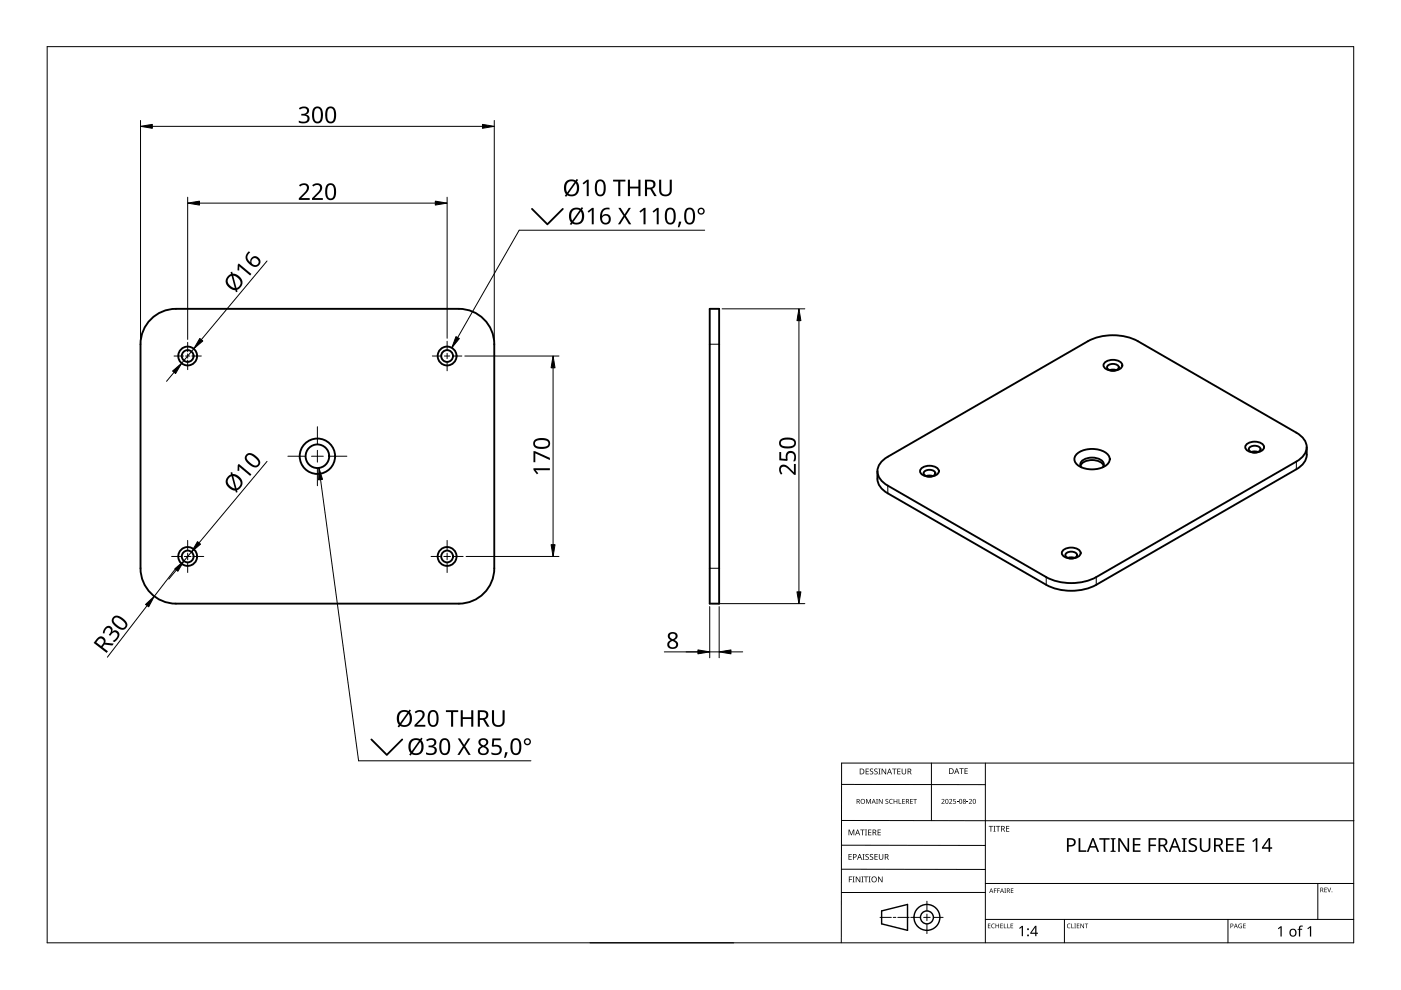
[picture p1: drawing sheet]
<svg xmlns="http://www.w3.org/2000/svg" width="297mm" height="210mm" viewBox="0 0 297 210" stroke-linecap="round" stroke-linejoin="round" font-family="sans-serif">
<g fill="none" stroke="#000" stroke-width=".4">
<path d="M31.6 68.1a7.5 7.5 0 0 1 5.7-2.6h60a7.5 7.5 0 0 1 7.5 7.5v47.5a7.5 7.5 0 0 1-7.5 7.5h-60a7.5 7.5 0 0 1-7.5-7.5v-47.5a7.5 7.5 0 0 1 1.8-4.9zM150.5 65.5h2v62.5h-2zM234.3 76.8a2.81 2.81 0 0 1 3.6 .3 .94 .94 0 0 1-.8 1.3 2.72 2.72 0 0 1-3-.6l-.1-.3zM234.8 77.6a1.56 1.56 0 0 1 2.4 .3 1.44 1.44 0 0 1-2.5 0zM236.7 78.5l-.7-.1-.7 .1M187.2 97.6l1-.8 42.5-24.5a11.7 11.7 0 0 1 10.6 0l33.6 19.4a3.4 3.4 0 0 1 2 4.1 4.3 4.3 0 0 1-2 2.1l-42.5 24.5a11.7 11.7 0 0 1-10.6 0l-33.6-19.4a3.4 3.4 0 0 1-2-4.1zM195.5 99.2a2.81 2.81 0 0 1 3.5 .3 .94 .94 0 0 1-.7 1.3 2.72 2.72 0 0 1-3.1-.5l-.1-.4zM228.2 96.4a5.3 5.3 0 0 1 6.7 0 1.66 1.66 0 0 1-1 2.6 5.4 5.4 0 0 1-5.7-.7 1.38 1.38 0 0 1 0-1.9zM229.1 98.7a3.1 3.1 0 0 1 4-.8l.7 .5 .2 .3M229.3 99.1l-.2-.2a1.24 1.24 0 0 1 1.2-1.7 3.3 3.3 0 0 1 3.7 .9v.6l-.2 .4M264.4 94.1a2.81 2.81 0 0 1 3.5 .3 .94 .94 0 0 1-.7 1.3 2.72 2.72 0 0 1-3.1-.5l-.1-.4zM264.9 94.9a1.56 1.56 0 0 1 2.4 .3 1.44 1.44 0 0 1-2.5 0z"/>
<path d="M266.7 95.8l-.7-.1-.7 .1M277.1 94.8a4.1 4.1 0 0 1-2.2 4.7l-42.5 24.5a11.7 11.7 0 0 1-10.6 0l-33.6-19.4a4.1 4.1 0 0 1-2.2-4.7M195.9 100.1a1.56 1.56 0 0 1 2.4 .2 1.44 1.44 0 0 1-2.5 0zM197.8 100.9l-.7-.1-.7 .1M225.5 116.6a2.81 2.81 0 0 1 3.5 .3 .94 .94 0 0 1-.7 1.3 2.72 2.72 0 0 1-3.1-.6l-.1-.3zM226 117.4a1.56 1.56 0 0 1 2.4 .3 1.44 1.44 0 0 1-2.5 0zM227.8 118.3l-.7-.1-.7 .1"/>
<circle cx="39.8" cy="75.5" r="2"/>
<circle cx="39.8" cy="75.5" r="1.25"/>
<circle cx="94.8" cy="75.5" r="1.25"/>
<circle cx="94.8" cy="75.5" r="2"/>
<circle cx="67.3" cy="96.7" r="3.8"/>
<circle cx="67.3" cy="96.7" r="2.5"/>
<circle cx="39.8" cy="118" r="2"/>
<circle cx="39.8" cy="118" r="1.25"/>
<circle cx="94.8" cy="118" r="1.25"/>
<circle cx="94.8" cy="118" r="2"/>
</g>
<path d="M150.5 73h2M274.9 97.9v1.6M188.2 103v1.6M150.5 120.5h2M221.8 122.4v1.6M232.4 122.4v1.6" fill="none" stroke="#000" stroke-width=".21"/>
<path d="M10 9.9h277v190h-277z" fill="none" stroke="#000" stroke-width=".21"/>
<g fill="none" stroke="#000" stroke-width=".21">
<path d="M178.4 179.2l30.5 .1M178.4 166.3l30.5 .1M178.5 174h108.6M197.5 161.8v12.2M208.9 161.8v38.1M287 161.8h-108.6v38.1M125.1 199.9h30.5M178.4 184.3h30.5M186.6 194.5h2.4M189.4 194.5h.5M190.4 194.5h2.4M193.1 194.5h2.1"/>
<path d="M195.8 194.5h1.4M196.5 191.1v2M196.5 193.8v1.4M196.5 195.9v2M197.9 194.5h2.1M208.9 189.2h-30.5M208.9 187.3h78.1M208.9 194.9h78.1M225.7 194.9v5M260.4 194.9v5M279.4 187.3v7.6"/>
</g>
<g fill="none" stroke="#000" stroke-width=".3">
<path d="M186.9 193.1l5.5-1.3v5.5l-5.5-1.4z"/>
<circle cx="196.5" cy="194.5" r="1.37"/>
<circle cx="196.5" cy="194.5" r="2.74"/>
</g>
<g fill="#000">
<path d="M179.9 175.9h.2l.4 1 .4-1h.2v1.2h-.1v-1.1l-.4 1.1h-.2l-.4-1.1 .1 1.1h-.2zM182.4 175.9h.9v.1h-.4v1.1h-.1v-1.1h-.4zM183.4 175.9h.4l-.1 .1v1l.1 .1h-.4l.1-.1v-1zM183.6 169.4h.2l.3 .8 .4-.8h.2v1h-.2v-.9l-.4 .9-.4-.9 .1 .9h-.2zM183.5 163h.7v.1h-.5v.4h.5v.1h-.5v.4h.5v.2h-.7zM184.1 175.9h.6v.1h-.5v.4h.5v.1h-.5v.5h.5v.1h-.6zM184.5 163.1l.4-.2 .2 .1v.1a.25 .25 0 0 0-.4-.1 .25 .25 0 0 0 0 .4 .4 .4 0 0 1 .5 .3 .4 .4 0 0 1-.3 .5 .4 .4 0 0 1-.5-.2h.1a.27 .27 0 0 0 .4 .1 .27 .27 0 0 0-.1-.4l-.3-.3zM185.4 163.1l.4-.2 .3 .1-.1 .1a.25 .25 0 0 0-.4-.1 .25 .25 0 0 0 0 .4 .4 .4 0 0 1 .5 .3 .4 .4 0 0 1-.3 .5 .4 .4 0 0 1-.5-.2h.1a.27 .27 0 0 0 .4 .1 .27 .27 0 0 0 0-.4l-.4-.3zM185.8 169.4h.3l-.1 .1v.8l.1 .1h-.3l.1-.1zM186.2 163h.5l-.2 .1v1l.2 .1h-.5l.2-.1v-1zM186.1 175.9h.6v.1h-.5v.4h.5v.1h-.5v.5h.5v.1h-.6zM186.3 169.4h.2l.5 .8v-.8h.1v1h-.1l-.6-.8v.8h-.1z"/>
<path d="M186.9 163h.2l.6 1v-1h.2v1.2h-.2l-.6-1v1h-.2zM187.8 169.5l.3-.1h.2v.2a.25 .25 0 0 0-.3-.1 .25 .25 0 0 0-.1 .3 .25 .25 0 0 0 .3 .1 .32 .32 0 0 1 0 .5 .32 .32 0 0 1-.5-.1 .25 .25 0 0 0 .4 .1 .25 .25 0 0 0 0-.4l-.3-.2zM188.6 169.5l.4-.1h.3l-.1 .2a.41 .41 0 0 0-.6 .3 .41 .41 0 0 0 .6 .4 .48 .48 0 0 1-.6-.1 .48 .48 0 0 1 0-.7zM189.1 163h1v.1h-.4v1.1h-.2v-1.1h-.4zM189.5 169.4h.1v.4h.5v-.4h.1v1h-.1v-.5h-.5v.5h-.1zM190.5 169.4h.2v.9h.4v.1h-.6zM190.2 163h.7v.1h-.5v.4h.5v.1h-.5v.4h.5v.2h-.7zM191.3 169.4h.5v.1h-.4v.3h.4v.1h-.4v.4h.4v.1h-.5zM191.2 163h.1v.8a.32 .32 0 0 0 .3 .3 .32 .32 0 0 0 .4-.4v-.7h.1v.7a.47 .47 0 0 1-.5 .5 .47 .47 0 0 1-.4-.5zM193 169.4h.5v.1h-.4v.3h.4v.1h-.4v.4h.4v.1h-.5zM193.6 169.4h.8v.1h-.3v.9h-.2v-.9h-.3zM199.6 169.5a.37 .37 0 0 1 .6 0 .37 .37 0 0 1-.2 .6l-.2 .2h.5v.1h-.7l.3-.4a.27 .27 0 0 0 .2-.3 .27 .27 0 0 0-.4-.1z"/>
<path d="M201.2 169.5a.37 .37 0 0 1 .6 0 .37 .37 0 0 1-.2 .6l-.2 .2h.5v.1h-.7l.3-.4a.27 .27 0 0 0 .3-.3 .27 .27 0 0 0-.5-.1zM202.1 169.4h.5v.1h-.4v.3a.34 .34 0 0 1 .5 .2 .34 .34 0 0 1-.2 .4 .34 .34 0 0 1-.4-.1 .29 .29 0 0 0 .4 0 .29 .29 0 0 0 0-.4 .29 .29 0 0 0-.4 0zM202.9 170l.3 .1zM203.4 162.9h.9v.1h-.4v1.1h-.1v-1.1h-.4zM204.9 170l.4 .1zM204.5 162.9h.7v.1h-.5v.4h.4v.1h-.4v.5h.5v.1h-.7zM205.4 169.5a.37 .37 0 0 1 .6 0 .37 .37 0 0 1-.2 .6l-.2 .2h.5v.1h-.7l.3-.4a.27 .27 0 0 0 .3-.3 .27 .27 0 0 0-.5-.1zM209.6 175.1h.9v.2h-.3v1h-.2v-1h-.4zM210.6 175.1h.5l-.2 .1v1l.2 .1h-.5l.2-.1v-1zM211.2 175.1h.9v.2h-.4v1h-.2v-1h-.3zM213.3 175.1h.7v.2h-.5v.3h.5v.2h-.5v.4h.5v.1h-.7zM252.2 178a1.38 1.38 0 0 1 1.6-.2l-.2 .3-.3-.1a.55 .55 0 0 0-.9 .3 .55 .55 0 0 0 .6 .7 .88 .88 0 0 1 .8 1.1 .88 .88 0 0 1-1.3 .6l-.5-.2v-.3h.2a.82 .82 0 0 0 1.3-.3l-.2-.4-.4-.2a.88 .88 0 0 1-.7-1.3z"/>
<path d="M254.4 177.7h.3v1.9a.76 .76 0 0 0 .8 .7 .76 .76 0 0 0 .8-.7v-1.9h.3v1.9a1.12 1.12 0 0 1-1.1 1.1 1.12 1.12 0 0 1-1.1-1.1zM180 185.8h.7v.2h-.6v.4h.5v.1h-.5v.6h-.1zM179.9 181.1h.7v.1h-.5v.4h.4v.1h-.4v.5h.5v.1h-.7zM180.8 185.8h.4l-.1 .2v.9l.1 .2h-.4l.1-.2v-.9zM181.4 185.8h.2l.7 1.1v-1.1h.1v1.3h-.2l-.6-1v1h-.2zM182.6 185.8h.5l-.2 .2v.9l.2 .2h-.5l.2-.2v-.9zM182.9 181.1h.4l-.1 .1v1l.1 .1h-.4l.1-.1v-1zM183.2 185.8h.9v.2h-.4v1.1h-.2v-1.1h-.3zM183.5 181.2l.5-.1h.2v.2a.25 .25 0 0 0-.4-.1 .25 .25 0 0 0 0 .4 .4 .4 0 0 1 .4 .3 .4 .4 0 0 1-.2 .4 .4 .4 0 0 1-.5-.2 .27 .27 0 0 0 .5 .1 .27 .27 0 0 0-.1-.4l-.4-.3zM184.2 185.8h.4l-.1 .2v.9l.1 .2h-.4l.1-.2v-.9zM184.5 181.2l.4-.1h.2v.2a.25 .25 0 0 0-.4-.1 .25 .25 0 0 0 0 .4 .4 .4 0 0 1 .5 .3 .4 .4 0 0 1-.3 .4 .4 .4 0 0 1-.5-.2h.1a.27 .27 0 0 0 .4 .1 .27 .27 0 0 0-.1-.4l-.3-.3zM185.4 181.1h.7v.1h-.5v.4h.5v.1h-.5v.5h.5v.1h-.7z"/>
<path d="M186.2 185.8h.1l.7 1.1v-1.1h.1v1.3h-.2l-.6-1v1h-.1zM186.3 181.1h.2v.8a.32 .32 0 0 0 .3 .3 .32 .32 0 0 0 .3-.3v-.8h.2v.8a.47 .47 0 0 1-.5 .4 .47 .47 0 0 1-.5-.4zM209.5 195.8h.5l-.4 .1v.3h.4l-.4 .1v.4l.4 .1h-.5zM210.3 196l.3-.2 .3 .1v.1a.39 .39 0 0 0-.6 .3 .39 .39 0 0 0 .6 .4 .46 .46 0 0 1-.7-.1 .46 .46 0 0 1 .1-.6zM210.7 188.4h.6l-.4 .1v.3h.4l-.4 .1v.4h-.2zM211.4 188.4h.6l-.4 .1v.3h.4l-.4 .1v.4h-.2zM211.1 195.8h.1v.4h.5v-.4h.1v1h-.1v-.5h-.5v.5h-.1zM212.1 195.8h.5l-.4 .1v.3h.4l-.4 .1v.4l.4 .1h-.5zM212.8 195.8h.2v.9l.4 .1h-.6zM212.9 188.4h.4l-.1 .1 .1 .8h-.4l.2-.1zM213.6 195.8h.1v.9l.4 .1h-.5zM214.3 195.8h.5l-.4 .1v.3h.4l-.4 .1v.4l.4 .1h-.5z"/>
<path d="M214.3 188.4h.6l-.5 .1v.3h.4l-.4 .1v.3l.5 .1h-.6zM216.1 196.8l.6-.5h.2v2.2h-.3v-1.9l-.4 .3zM226.3 196l.4-.2 .3 .1-.1 .1a.39 .39 0 0 0-.6 .3 .39 .39 0 0 0 .6 .4 .46 .46 0 0 1-.6-.1 .46 .46 0 0 1 0-.6zM227.1 195.8h.2v.9l.4 .1h-.6zM227.8 195.8h.3l-.1 .1 .1 .9h-.3l.1-.1zM228.7 177.7h.4v2.6h1.2v.3h-1.6zM228.3 195.8h.5l-.4 .1v.3h.4l-.4 .1v.4l.4 .1h-.5zM229.1 195.8h.1l.5 .8v-.8h.1v1h-.1l-.5-.8v.8h-.1zM230 195.8h.7l-.3 .1v.9h-.1v-.9zM233.1 177.7h2.2v.3h-.9v2.6h-.4v-2.6h-.9zM235.5 177.7h1v.2l-.3 .1v2.3l.3 .1v.2h-1v-.2l.3-.1v-2.3l-.3-.1zM237.1 177.7h.4l1.6 2.4v-2.4h.3v2.9h-.4l-1.6-2.4v2.4h-.3z"/>
<path d="M240.2 177.7h1.6v.3h-1.2v.9h1.1v.4h-1.1v1h1.2v.3h-1.6zM243.5 177.7h1.6v.3h-1.2v1.1h1.2v.3h-1.2v1.2h-.4zM250.6 177.7h1v.2l-.3 .1v2.3l.3 .1v.2h-1v-.2l.3-.1v-2.3l-.3-.1zM259.9 177.7h1.7v.3h-1.3v.9h1.2v.4h-1.2v1h1.3v.3h-1.7zM262.7 196l.6-.1-.1 .1a.4 .4 0 0 0-.5 .3 .4 .4 0 0 0 .5 .4v-.3l-.2-.1h.3v.5a.53 .53 0 0 1-.7-.1 .53 .53 0 0 1 .1-.7zM262.2 177.7h1.6v.3h-1.2v.9h1.2v.4h-1.2v1h1.2v.3h-1.6zM263.6 195.8h.5l-.4 .1v.3h.4l-.4 .1v.4l.4 .1h-.5zM265.5 178.3l.8-.6h.3v2.9h-.4l.1-2.5-.6 .5zM270.9 196.8l.6-.4h.2v2.2h-.2v-1.9l-.4 .3zM275.5 196.4l.7-.1v.2h-.4l-.1 .2v.2h.4v.2h-.4v1.5h-.3v-1.5h-.3l.3-.2zM277.2 196.8l.6-.4h.2v2.2h-.3v-1.9l-.4 .3zM280.8 188.2h.5l-.4 .1v.3h.4l-.4 .1v.4l.4 .1h-.5z"/>
<path d="M281.4 188.2h.1l.3 .8 .3-.8h.1l-.3 1h-.1z"/>
<path d="M181.6 169.4h.3a.29 .29 0 0 1 .4 .2 .29 .29 0 0 1-.2 .4l.3 .4h-.2l-.2-.4h-.2v.4h-.2zM181.8 169.5v.4h.1a.2 .2 0 0 0 .2-.2 .2 .2 0 0 0-.2-.2z"/>
<path d="M181.8 175.9h.1l.5 1.2h-.2l-.1-.4h-.5l-.2 .4h-.1zM181.8 176l-.2 .6h.4z"/>
<path d="M182.3 163h.4a.61 .61 0 0 1 .6 .6 .61 .61 0 0 1-.7 .6h-.3zM182.4 163.1v.9h.2a.48 .48 0 0 0 .5-.4 .48 .48 0 0 0-.5-.5z"/>
<path d="M182.4 169.9a.51 .51 0 0 1 1 0 .51 .51 0 0 1-1 0zM182.6 169.9a.4 .4 0 0 0 .8 0 .4 .4 0 0 0-.8 0z"/>
<path d="M185 175.9h.3a.35 .35 0 0 1 .5 .2 .35 .35 0 0 1-.3 .5l.4 .5h-.2l-.3-.5h-.2v.5h-.2zM185.2 176v.5h.1a.23 .23 0 0 0 .3-.3 .23 .23 0 0 0-.3-.2z"/>
<path d="M185.2 169.4l.5 1-.3-.3h-.4l-.2 .3zM185.2 169.5l-.1 .5h.3z"/>
<path d="M188.5 163h.2l.4 1.2h-.1l-.2-.4h-.5l-.1 .4h-.2zM188.6 163.1l-.2 .6h.4z"/>
<path d="M192.1 169.4h.3a.29 .29 0 0 1 .3 .2 .29 .29 0 0 1-.2 .4l.3 .4h-.1l-.3-.4h-.2v.4h-.1zM192.2 169.5v.4h.2a.2 .2 0 0 0 .2-.2 .2 .2 0 0 0-.3-.2z"/>
<path d="M192.4 163h.4a.35 .35 0 0 1 .4 .2 .35 .35 0 0 1-.2 .4l.3 .6h-.2l-.3-.5h-.2v.5h-.2zM192.6 163.1v.4h.2a.23 .23 0 0 0 .3-.2 .23 .23 0 0 0-.3-.2z"/>
<path d="M200.5 169.5l.4-.1 .2 .2v.5l-.2 .3h-.3l-.2-.2zM200.6 169.6v.1a.37 .37 0 0 0-.1 .4 .37 .37 0 0 0 .4 .2 .4 .4 0 0 0 .1-.5 .4 .4 0 0 0-.4-.2z"/>
<path d="M201.2 162.9h.4a.61 .61 0 0 1 .6 .6 .61 .61 0 0 1-.6 .6h-.4zM201.4 163v1h.1a.48 .48 0 0 0 .5-.5 .48 .48 0 0 0-.4-.5z"/>
<path d="M202.8 162.9h.1l.5 1.2h-.2l-.1-.4h-.5l-.1 .4h-.2zM202.8 163l-.1 .6h.3z"/>
<path d="M203.5 169.5l.3-.1 .2 .2v.5l-.2 .3h-.3l-.1-.2zM203.5 169.6v.1a.37 .37 0 0 0-.1 .4 .37 .37 0 0 0 .4 .2 .4 .4 0 0 0 .1-.5 .4 .4 0 0 0-.4-.2z"/>
<path d="M204.2 169.5a.29 .29 0 0 1 .5-.1 .29 .29 0 0 1-.1 .5 .29 .29 0 0 1 .1 .4 .29 .29 0 0 1-.4 0 .29 .29 0 0 1 .1-.4zM204.3 170.2a.2 .2 0 0 0 .4 0 .2 .2 0 0 0-.4 0zM204.3 169.7a.17 .17 0 0 0 .3 0 .17 .17 0 0 0-.3 0z"/>
<path d="M206.4 169.5l.3-.1 .2 .2v.5l-.2 .3h-.3l-.1-.2zM206.4 169.6v.1a.37 .37 0 0 0-.1 .4 .37 .37 0 0 0 .4 .2 .4 .4 0 0 0 .2-.5 .4 .4 0 0 0-.5-.2z"/>
<path d="M212.3 175.1h.3a.35 .35 0 0 1 .4 .3 .35 .35 0 0 1-.2 .4l.3 .5h-.2l-.3-.5h-.2v.5h-.1zM212.4 175.2v.5h.2a.23 .23 0 0 0 .3-.2 .23 .23 0 0 0-.3-.3z"/>
<path d="M226.2 177.7h.8a.92 .92 0 0 1 1.1 .9 .92 .92 0 0 1-1.2 .9h-.3v1.1h-.4zM226.6 178v1.2a.73 .73 0 0 0 .8-.1 .73 .73 0 0 0 .3-.8l-.4-.2z"/>
<path d="M245.6 177.7h.8a.84 .84 0 0 1 1.1 .6 .84 .84 0 0 1-.6 1l.8 1.3h-.4l-.7-1.2h-.6v1.2h-.4zM246 178v1.1h.4a.56 .56 0 0 0 .7-.5 .56 .56 0 0 0-.7-.6z"/>
<path d="M257.4 177.7h.8a.84 .84 0 0 1 1 .6 .84 .84 0 0 1-.5 1l.8 1.3h-.5l-.7-1.2h-.5v1.2h-.4zM257.8 178v1.1h.4a.56 .56 0 0 0 .7-.5 .56 .56 0 0 0-.7-.6z"/>
<path d="M268.9 177.7h.4v1.9h.4v.4h-.4v.6h-.3v-.6h-1.4v-.3zM269 178.1l-1.1 1.5h1.1z"/>
<path d="M180.8 181.1h.4a.41 .41 0 0 1 .4 .5 .41 .41 0 0 1-.6 .2v.5h-.2zM181 181.2v.5a.29 .29 0 0 0 .5-.3 .29 .29 0 0 0-.5-.2z"/>
<path d="M182.2 181.1h.1l.5 1.2h-.2l-.1-.4h-.5l-.1 .4h-.2zM182.3 181.2l-.2 .6h.3z"/>
<path d="M184.7 186.5a.61 .61 0 0 1 1.2 0 .61 .61 0 0 1-1.2 0zM184.9 186.5a.45 .45 0 0 0 .9 0 .45 .45 0 0 0-.9 0z"/>
<path d="M187.6 181.1h.3a.35 .35 0 0 1 .5 .2 .35 .35 0 0 1-.3 .4l.4 .6h-.2l-.3-.5h-.3v.5h-.1zM187.7 181.2v.5h.2a.23 .23 0 0 0 .3-.3 .23 .23 0 0 0-.3-.2z"/>
<path d="M210.1 188.4l.5 .9-.2-.3h-.4l-.3 .3zM210.2 188.5l-.2 .4h.3z"/>
<path d="M212.4 188.4l.5 .9-.3-.3h-.3l-.3 .3zM212.4 188.5l-.1 .4h.3z"/>
<path d="M213.5 188.4h.2a.28 .28 0 0 1 .4 .2 .28 .28 0 0 1-.2 .3l.3 .4-.4-.4h-.2v.4h-.1zM213.6 188.5v.3h.1a.19 .19 0 0 0 .3-.2 .19 .19 0 0 0-.3-.1z"/>
<path d="M219.5 196.3h.2v1.5h.4v.2h-.4v.5h-.2v-.5h-1.1v-.2zM219.5 196.6l-.8 1.2h.8z"/>
<path d="M231.6 177.7h.3l1.1 2.9h-.3l-.4-.9h-1.2l-.3 .9h-.4zM231.7 178.1l-.4 1.3h.9z"/>
<path d="M248.9 177.7h.3l1.2 2.9h-.4l-.3-.9h-1.2l-.3 .9h-.4zM249.1 178.1l-.5 1.3h.9z"/>
<path d="M260.9 195.8h.2a.32 .32 0 0 1 .4 .4 .32 .32 0 0 1-.5 .2v.4h-.1zM261 195.9v.4a.24 .24 0 0 0 .4-.2 .24 .24 0 0 0-.4-.2z"/>
<path d="M262 195.8l.4 1-.2-.3h-.4l-.2 .3zM262 196l-.1 .4h.3z"/>
<path d="M273.6 197.1a.82 .82 0 0 1 1.2 .1 .82 .82 0 0 1-.2 1.2 .82 .82 0 0 1-1.2-.4zM273.8 197.2a.6 .6 0 0 0-.1 .8 .6 .6 0 0 0 .8 .2l.1-.3a.53 .53 0 0 0-.1-.6 .53 .53 0 0 0-.7-.1z"/>
<path d="M279.9 188.2h.3a.28 .28 0 0 1 .3 .2 .28 .28 0 0 1-.1 .3l.2 .5-.3-.4h-.2v.4h-.2zM280.1 188.3v.4h.1a.19 .19 0 0 0 .2-.2 .19 .19 0 0 0-.2-.2z"/>
<circle cx="218" cy="198.3" r=".2"/>
<circle cx="218" cy="197" r=".2"/>
<circle cx="282.4" cy="189.1" r=".09"/>
</g>
<g fill="none" stroke="#000" stroke-width=".21">
<path d="M36.9 75.5h2M39.3 75.5h.9M39.8 72.6v2M39.8 75v.9M39.8 76.4v2M40.7 75.5h2M91.7 75.5h2M94.2 75.5h1.2M94.8 72.4v2M94.8 74.9v1.1M94.8 76.6v2M95.9 75.5h2"/>
<path d="M61 96.7h3.8M66 96.7h2.5M67.3 90.5v3.7M67.3 95.5v2.5M67.3 99.2v3.8M69.8 96.7h3.7M36.4 118h2M39.1 118h1.4M39.8 114.6v2M39.8 117.3v1.4M39.8 119.4v2M41.2 118h2"/>
<path d="M91.4 118h2M94.1 118h1.4M94.8 114.6v2M94.8 117.3v1.4M94.8 119.4v2M96.2 118h2"/>
</g>
<g fill="none" stroke="#000" stroke-width=".21">
<path d="M29.8 25.5v46.9M32.3 26.8h70M104.8 25.5v46.9M39.8 41.8v30.2M42.3 43.1h50M56.6 55.3l-13.9 16.7M94.8 41.8v29.9M36.9 78.9l-1.6 2M41.1 73.9l-2.6 3.1M98.6 75.5h19.9M117.3 78v37.5M153.1 65.5h17.5"/>
<path d="M169.4 68v57.5M56.6 97.8l-14.4 17.3M40.6 117l-1.6 1.9M98.8 118h19.7M31.2 128.4l-8.4 10.9M37.3 120.5l-4.6 5.9M37.4 120.9l-1.6 1.9M140.8 138.2h11.7M150.5 128.6v10.9M151.1 128h19.5M152.5 128.6v10.9M155 138.2h2.5"/>
</g>
<g fill="#000">
<path d="M63.4 22.9a1.25 1.25 0 0 1 1.2-.4 1.25 1.25 0 0 1 .9 .9 .85 .85 0 0 1-.7 .9 .93 .93 0 0 1 .9 1 .93 .93 0 0 1-1.1 .8l-1.3-.1v-.4a1.24 1.24 0 0 0 1.9-.3 .71 .71 0 0 0-1-.8h-.3v-.4a.81 .81 0 0 0 .8 0 .81 .81 0 0 0 .4-.8 1.02 1.02 0 0 0-1.5-.1zM139.7 38.1h.5v2.3a.9 .9 0 0 0 .9 .9 .9 .9 0 0 0 .9-.9v-2.3h.4v2.3a1.35 1.35 0 0 1-1.3 1.2 1.35 1.35 0 0 1-1.4-1.3zM50.6 55.9l2.7 2.2-.3 .3-2.3-1.9v.8h-.3v-1.2zM63.4 39.3a1.16 1.16 0 0 1 1.3-.5 1.16 1.16 0 0 1 .8 1.2l-.3 .7-1.3 1.3h1.8v.4h-2.3v-.4l1.1-1.1a.98 .98 0 0 0 .2-1.6l-.4-.1-.7 .4zM66.2 39.3a1.16 1.16 0 0 1 1.3-.5 1.16 1.16 0 0 1 .8 1.2l-.3 .7-1.3 1.3h1.8v.4h-2.4v-.4l1.1-1.1a.98 .98 0 0 0 .3-1.6l-.5-.1-.6 .4zM112.7 44.2h.2l3.2 3.1 3.1-3.1a.19 .19 0 0 1 .3 0 .19 .19 0 0 1 0 .2l-3.4 3.4-3.4-3.4zM123.5 38.8l1-.7h.3v3.5h-.4v-3.1l-.7 .6zM124.6 44.8l.9-.7h.4v3.5h-.4v-3.1l-.7 .6zM130 38.1h2.6v.4h-1.1v3.1h-.4v-3.1h-1.1zM131.1 44.1h.5l.8 1.3 .9-1.3h.5l-1.1 1.6 1.1 1.9h-.5l-.9-1.6-.9 1.6h-.5l1.2-1.9zM133.1 38.1h.5v1.5h1.8v-1.5h.4v3.5h-.4v-1.6h-1.8v1.6h-.5zM135.6 44.8l.9-.7h.4v3.5h-.5l.1-3.1-.7 .6z"/>
<path d="M138.4 44.8l.9-.7h.4v3.5h-.5l.1-3.1-.7 .6zM144 47h.4l-.4 1.2h-.3zM113.1 99.3h3.5v.4h-3l.5 .6-.3 .3-.7-1zM113.1 95.7h.3l3.2 1.4v.5l-3.1-1.5v1.9h-.4zM165.2 95.8h.4v1.4l1 .1a1.17 1.17 0 0 1 1-1.7 1.17 1.17 0 0 1 1.2 1.6l-.2 .6h-.4a1.03 1.03 0 0 0-.6-1.8 .93 .93 0 0 0-.6 1.5l-.1 .2-1.7-.1zM165.4 98.8a1.5 1.5 0 0 1 2.2 .6l.7 .7v-1.7h.4v2.3h-.3l-1.2-1.1a.98 .98 0 0 0-1.6-.3v.5l.3 .6-.3 .2a1.47 1.47 0 0 1-.2-1.8zM50.6 98.3l2.7 2.3-.3 .3-2.3-2v.9h-.3v-1.2zM22.3 133a.86 .86 0 0 1 1.2-.2 .86 .86 0 0 1 .3 1.2 .93 .93 0 0 1 1.3-.1 .93 .93 0 0 1 0 1.4l-.9 .8-.3-.2a1.24 1.24 0 0 0 .9-1.6 .71 .71 0 0 0-1.2 .3l-.2 .2-.3-.2a.81 .81 0 0 0 .4-.7 .81 .81 0 0 0-.4-.8 1.02 1.02 0 0 0-.9 1.2h-.4v-.3zM87.9 151a1.16 1.16 0 0 1 1.3-.5 1.16 1.16 0 0 1 .8 1.2l-.3 .6-1.3 1.4h1.8v.4h-2.3v-.4l1.1-1.1a.98 .98 0 0 0 .2-1.7h-.4l-.7 .3zM90.3 156.9a1.25 1.25 0 0 1 1.3-.4 1.25 1.25 0 0 1 .9 .9 .85 .85 0 0 1-.7 .8 .93 .93 0 0 1 .8 1.1 .93 .93 0 0 1-1 .8l-1.3-.2v-.4a1.24 1.24 0 0 0 1.9-.3 .71 .71 0 0 0-1-.8h-.3v-.3a.81 .81 0 0 0 .8-.1 .81 .81 0 0 0 .3-.8 1.02 1.02 0 0 0-1.4 0zM94.5 150.6h2.7v.4h-1.1v3.1h-.5v-3.1h-1.1zM97.7 150.6h.4v1.5h1.8v-1.5h.5v3.5h-.5v-1.6h-1.8v1.6h-.4z"/>
<path d="M104.4 156.6h1.7v.4h-1.3l-.1 1a1.17 1.17 0 0 1 1.7 .9 1.17 1.17 0 0 1-1.6 1.2l-.6-.2v-.4a1.03 1.03 0 0 0 1.8-.5 .93 .93 0 0 0-1.5-.7l-.2-.1zM104.3 150.6h.4v2.3a.9 .9 0 0 0 1 .8 .9 .9 0 0 0 .9-.9v-2.2h.4v2.2a1.34 1.34 0 0 1-1.4 1.3 1.34 1.34 0 0 1-1.3-1.3zM107.1 159.5h.5l-.4 1.2h-.3zM78.6 156.7h.3l3.1 3.1 3.1-3.1a.19 .19 0 0 1 .3 0 .19 .19 0 0 1 0 .2l-3.4 3.4-3.4-3.4zM97.1 156.6h.4l.9 1.3 .9-1.3h.4l-1.1 1.6 1.2 1.9h-.5l-.9-1.6-1 1.6h-.4l1.1-1.9z"/>
<path d="M66.6 22.8a1.16 1.16 0 0 1 1.3-.1 1.16 1.16 0 0 1 .6 1.3 1.69 1.69 0 0 1-1 2.2 1.27 1.27 0 0 1-1.3-1.6v-1zM66.9 23.1a2.16 2.16 0 0 0 .2 2.7 .82 .82 0 0 0 .9-1.1 1.35 1.35 0 0 0-.7-1.8z"/>
<path d="M69.4 22.8a1.16 1.16 0 0 1 1.3-.1 1.16 1.16 0 0 1 .5 1.3 1.69 1.69 0 0 1-1 2.2 1.27 1.27 0 0 1-1.2-1.6v-1zM69.6 23.1a2.16 2.16 0 0 0 .3 2.7 .82 .82 0 0 0 .9-1.1 1.35 1.35 0 0 0-.7-1.8z"/>
<path d="M120 38.5l.5-.3a1.92 1.92 0 0 1 1.6 .1l.2-.4 .3 .2-.3 .4a1.81 1.81 0 0 1 .3 2.3 1.81 1.81 0 0 1-2.1 .7l-.2-.1-.3 .3-.3-.2 .3-.3a2.31 2.31 0 0 1 0-2.7zM122.1 38.8l-1.6 2.3a1.23 1.23 0 0 0 1.5-.1 1.23 1.23 0 0 0 .3-1.5zM120.4 38.7a1.93 1.93 0 0 0-.1 2.1l1.5-2.2-.8-.2z"/>
<path d="M126.6 38.3a1.16 1.16 0 0 1 1.3-.1 1.16 1.16 0 0 1 .5 1.2 1.69 1.69 0 0 1-1 2.2 1.27 1.27 0 0 1-1.3-1.6l.1-1.1zM126.8 38.6a2.16 2.16 0 0 0 .3 2.6 .82 .82 0 0 0 .9-1 1.35 1.35 0 0 0-.7-1.8z"/>
<path d="M48.9 57.7l.3-.1 .1 .4a1.81 1.81 0 0 1 2 1.2 1.81 1.81 0 0 1-.8 2.2l-.2 .1 .1 .4-.4 .1-.1-.5a1.84 1.84 0 0 1-1.8-1 1.84 1.84 0 0 1 .3-2.1l.6-.3zM49.4 58.4l.7 2.7a1.23 1.23 0 0 0 .9-1.2 1.23 1.23 0 0 0-.9-1.2zM48.7 58.7l-.3 .4a1.34 1.34 0 0 0 1 1.9l.4 .1-.7-2.6z"/>
<path d="M52.6 53.4l.2-.1 .3 .2a1.18 1.18 0 0 0 0 2.1 1.08 1.08 0 0 1 .9-1.3 1.08 1.08 0 0 1 1.2 1.1 1.22 1.22 0 0 1-.8 1.2 1.22 1.22 0 0 1-1.4-.5 1.63 1.63 0 0 1-.4-2.7zM53.3 55.5a.76 .76 0 0 0 1.5 0 .76 .76 0 0 0-1.5 0z"/>
<path d="M69.4 39.1a1.16 1.16 0 0 1 1.3-.1 1.16 1.16 0 0 1 .5 1.2 1.69 1.69 0 0 1-1 2.2 1.27 1.27 0 0 1-1.3-1.5l.2-1.2zM69.6 39.4a2.16 2.16 0 0 0 .3 2.7 .82 .82 0 0 0 .9-1.1 1.35 1.35 0 0 0-.7-1.8z"/>
<path d="M121.1 44.5l.5-.4a1.93 1.93 0 0 1 1.5 .1l.2-.3 .3 .2-.2 .4a1.81 1.81 0 0 1 .3 2.2 1.81 1.81 0 0 1-2.2 .8l-.2-.1-.2 .3-.3-.2 .3-.3a2.31 2.31 0 0 1 0-2.7zM123.1 44.8l-1.5 2.2a1.23 1.23 0 0 0 1.4-.1 1.23 1.23 0 0 0 .4-1.4zM121.5 44.7a1.93 1.93 0 0 0-.2 2.1l1.6-2.2-.8-.2z"/>
<path d="M127.7 44.4l.6-.3 .5-.1 .4 .1v.3a1.18 1.18 0 0 0-1.5 1.4 1.08 1.08 0 0 1 1.6-.1 1.08 1.08 0 0 1-.1 1.6 1.22 1.22 0 0 1-1.4 .1 1.22 1.22 0 0 1-.6-1.3l.1-.9zM127.6 46.5a.76 .76 0 0 0 1.5 0 .76 .76 0 0 0-1.5 0z"/>
<path d="M136.7 38.1h1a1 1 0 0 1 1.2 .7 1 1 0 0 1-.6 1.2l.9 1.6h-.5l-.8-1.5h-.7v1.5h-.5zM137.2 38.5v1.3h.5a.67 .67 0 0 0 .8-.7 .67 .67 0 0 0-.8-.6z"/>
<path d="M141.4 44.3a1.16 1.16 0 0 1 1.3-.1 1.16 1.16 0 0 1 .6 1.2 1.69 1.69 0 0 1-1.1 2.2 1.27 1.27 0 0 1-1.2-1.6l.1-1.1zM141.7 44.6a2.16 2.16 0 0 0 .2 2.6 .82 .82 0 0 0 .9-1 1.35 1.35 0 0 0-.7-1.8z"/>
<path d="M145.5 44.3a1.16 1.16 0 0 1 1.3-.1 1.16 1.16 0 0 1 .6 1.2 1.69 1.69 0 0 1-1 2.2 1.27 1.27 0 0 1-1.3-1.6l.1-1.1zM145.8 44.6a2.16 2.16 0 0 0 .2 2.6 .82 .82 0 0 0 .9-1 1.35 1.35 0 0 0-.7-1.8z"/>
<path d="M147.9 44.8a.75 .75 0 0 1 1.5 0 .75 .75 0 0 1-1.5 0zM148.2 44.8a.46 .46 0 0 0 .9 0 .46 .46 0 0 0-.9 0z"/>
<path d="M52.3 96.3a1.58 1.58 0 0 1 2.1 .5 1.2 1.2 0 0 1 .8 1.2 1.2 1.2 0 0 1-.8 1.1 2.59 2.59 0 0 1-2.5-2.2zM52.4 96.7a1.34 1.34 0 0 0 1 1.7l.2 .1a.69 .69 0 0 0 1 0 .69 .69 0 0 0-.1-1 1.9 1.9 0 0 0-1.9-1z"/>
<path d="M113.3 93.3a2.6 2.6 0 0 1 3.2 .2 1.22 1.22 0 0 1-.2 1.3 1.22 1.22 0 0 1-1.2 .4 1.53 1.53 0 0 1-2-1zM113.6 93.6a.75 .75 0 0 0 0 .9 .75 .75 0 0 0 .9 .2h1a.69 .69 0 0 0 .8-.7 .69 .69 0 0 0-.8-.7h-1.3z"/>
<path d="M165.4 93.2a2.6 2.6 0 0 1 3.3 .2 1.22 1.22 0 0 1-.2 1.3 1.22 1.22 0 0 1-1.3 .4 1.53 1.53 0 0 1-2-1zM165.7 93.5a.75 .75 0 0 0 0 .9 .75 .75 0 0 0 .9 .2h1a.69 .69 0 0 0 .8-.7 .69 .69 0 0 0-.8-.7h-1.3z"/>
<path d="M48.9 100.2l.3-.1 .1 .4a1.81 1.81 0 0 1 2 1.2 1.81 1.81 0 0 1-.8 2.2h-.2l.1 .4-.4 .1-.1-.4a1.84 1.84 0 0 1-1.8-1 1.84 1.84 0 0 1 .3-2.1l.6-.3zM49.5 100.9l.7 2.7a1.23 1.23 0 0 0 .8-1.2 1.23 1.23 0 0 0-.9-1.2zM48.7 101.2l-.3 .4a1.34 1.34 0 0 0 1 1.8l.4 .2-.7-2.6z"/>
<path d="M20.6 135.3a.97 .97 0 0 1 1.3-.2 .97 .97 0 0 1 .4 1.2l1.8 .2-.3 .4-1.6-.2-.5 .5 1.2 .9-.3 .3-2.7-2.1zM20.9 135.6l-.5 .6 1 .8 .4-.4a.65 .65 0 0 0 0-1 .65 .65 0 0 0-.9 0z"/>
<path d="M24 130.8a1.58 1.58 0 0 1 2.2 .4 1.2 1.2 0 0 1 .8 1.2 1.2 1.2 0 0 1-.7 1.1 2.59 2.59 0 0 1-2.6-2.1zM24.2 131.2a1.34 1.34 0 0 0 1 1.6l.2 .2a.69 .69 0 0 0 1.1-.1 .69 .69 0 0 0-.2-1 1.91 1.91 0 0 0-2-.9z"/>
<path d="M141.7 134.4a1.03 1.03 0 0 1 1.3-.4 1.03 1.03 0 0 1 .6 1.2l-.6 .5a1 1 0 0 1 .7 1.3 1 1 0 0 1-1.3 .6 .94 .94 0 0 1-.9-.9 .94 .94 0 0 1 .7-1l-.2-.1a.88 .88 0 0 1-.3-1.2zM141.9 136.6a.7 .7 0 0 0 1.4 0 .7 .7 0 0 0-1.4 0zM142 134.9a.6 .6 0 0 0 1.2 0 .6 .6 0 0 0-1.2 0z"/>
<path d="M84.5 151l.6-.3a1.92 1.92 0 0 1 1.5 .1l.2-.4 .3 .2-.2 .4a1.81 1.81 0 0 1 .3 2.2 1.81 1.81 0 0 1-2.2 .8l-.2-.1-.2 .3-.3-.2 .3-.3a2.31 2.31 0 0 1-.1-2.7zM86.6 151.3l-1.5 2.3a1.23 1.23 0 0 0 1.4-.1 1.23 1.23 0 0 0 .4-1.5zM85 151.2a1.93 1.93 0 0 0-.2 2.1l1.6-2.2-.8-.2z"/>
<path d="M87 157l.5-.4a1.92 1.92 0 0 1 1.6 .1l.2-.3 .3 .2-.3 .4a1.81 1.81 0 0 1 .3 2.2 1.81 1.81 0 0 1-2.1 .8l-.2-.1-.2 .3-.3-.2 .2-.4a2.31 2.31 0 0 1 0-2.6zM89.1 157.3l-1.6 2.2a1.23 1.23 0 0 0 1.5-.1 1.23 1.23 0 0 0 .3-1.4zM87.4 157.2a1.93 1.93 0 0 0-.1 2.1l1.5-2.2-.7-.2z"/>
<path d="M91.1 150.8a1.16 1.16 0 0 1 1.3-.1 1.16 1.16 0 0 1 .6 1.2 1.69 1.69 0 0 1-1 2.2 1.27 1.27 0 0 1-1.3-1.6l.1-1.1zM91.4 151.1a2.16 2.16 0 0 0 .3 2.6 .82 .82 0 0 0 .8-1 1.35 1.35 0 0 0-.7-1.8z"/>
<path d="M93.6 156.8a1.16 1.16 0 0 1 1.3-.1 1.16 1.16 0 0 1 .5 1.2 1.69 1.69 0 0 1-1 2.2 1.27 1.27 0 0 1-1.3-1.6l.1-1.1zM93.8 157.1a2.16 2.16 0 0 0 .3 2.6 .82 .82 0 0 0 .9-1 1.35 1.35 0 0 0-.7-1.8z"/>
<path d="M101.3 150.6h1a1 1 0 0 1 1.2 .7 1 1 0 0 1-.7 1.2l1 1.6h-.5l-.9-1.5h-.7v1.5h-.4zM101.7 151v1.3h.6a.67 .67 0 0 0 .8-.7 .67 .67 0 0 0-.9-.6z"/>
<path d="M101.6 156.9a1.03 1.03 0 0 1 1.3-.4 1.03 1.03 0 0 1 .5 1.2l-.5 .5a1 1 0 0 1 .7 1.3 1 1 0 0 1-1.4 .6 .94 .94 0 0 1-.9-.9 .94 .94 0 0 1 .7-1l-.1-.1a.88 .88 0 0 1-.3-1.2zM101.7 159.1a.7 .7 0 0 0 1.4 0 .7 .7 0 0 0-1.4 0zM101.9 157.4a.6 .6 0 0 0 1.2 0 .6 .6 0 0 0-1.2 0z"/>
<path d="M108.7 156.8a1.16 1.16 0 0 1 1.3-.1 1.16 1.16 0 0 1 .5 1.2 1.69 1.69 0 0 1-1 2.2 1.27 1.27 0 0 1-1.3-1.6l.1-1.1zM108.9 157.1a2.16 2.16 0 0 0 .3 2.6 .82 .82 0 0 0 .9-1 1.35 1.35 0 0 0-.7-1.8z"/>
<path d="M111.1 157.3a.75 .75 0 0 1 1.5 0 .75 .75 0 0 1-1.5 0zM111.4 157.3a.46 .46 0 0 0 .9 0 .46 .46 0 0 0-.9 0z"/>
</g>
<g fill="#000" stroke="#000" stroke-width=".21">
<path d="M29.8 26.8l2.5-.4v.8zM102.3 26.4l2.5 .4-2.5 .4zM39.8 43.1l2.5-.5v.9zM92.3 42.6l2.5 .5-2.5 .4zM36.6 78.7l1.9-1.7-1.3 2.2zM42.4 71.8l.6 .5-1.9 1.6zM117.3 75.5l.4 2.5h-.9zM169.4 65.5l.4 2.5h-.8zM41.9 114.8l.6 .6-1.9 1.6zM116.8 115.5h.9l-.4 2.5zM30.9 128.2l1.8-1.8-1.2 2.3zM37.1 120.6l1.9-1.7-1.3 2.2z"/>
<path d="M148 137.8l2.5 .4-2.5 .4zM152.5 138.2l2.5-.4v.8zM169 125.5h.8l-.4 2.5z"/>
</g>
<path d="M96.7 71.4l.7 .4-1.6 1.9zM67.6 99.2l.8 2.4-.8 .1z" fill="#000" stroke="#000" stroke-width=".21"/>
<path d="M149.4 48.8h-39.3l-14.3 24.9M67.6 99.2l8.4 62.1h36.6" fill="none" stroke="#000" stroke-width=".21"/>
</svg>
